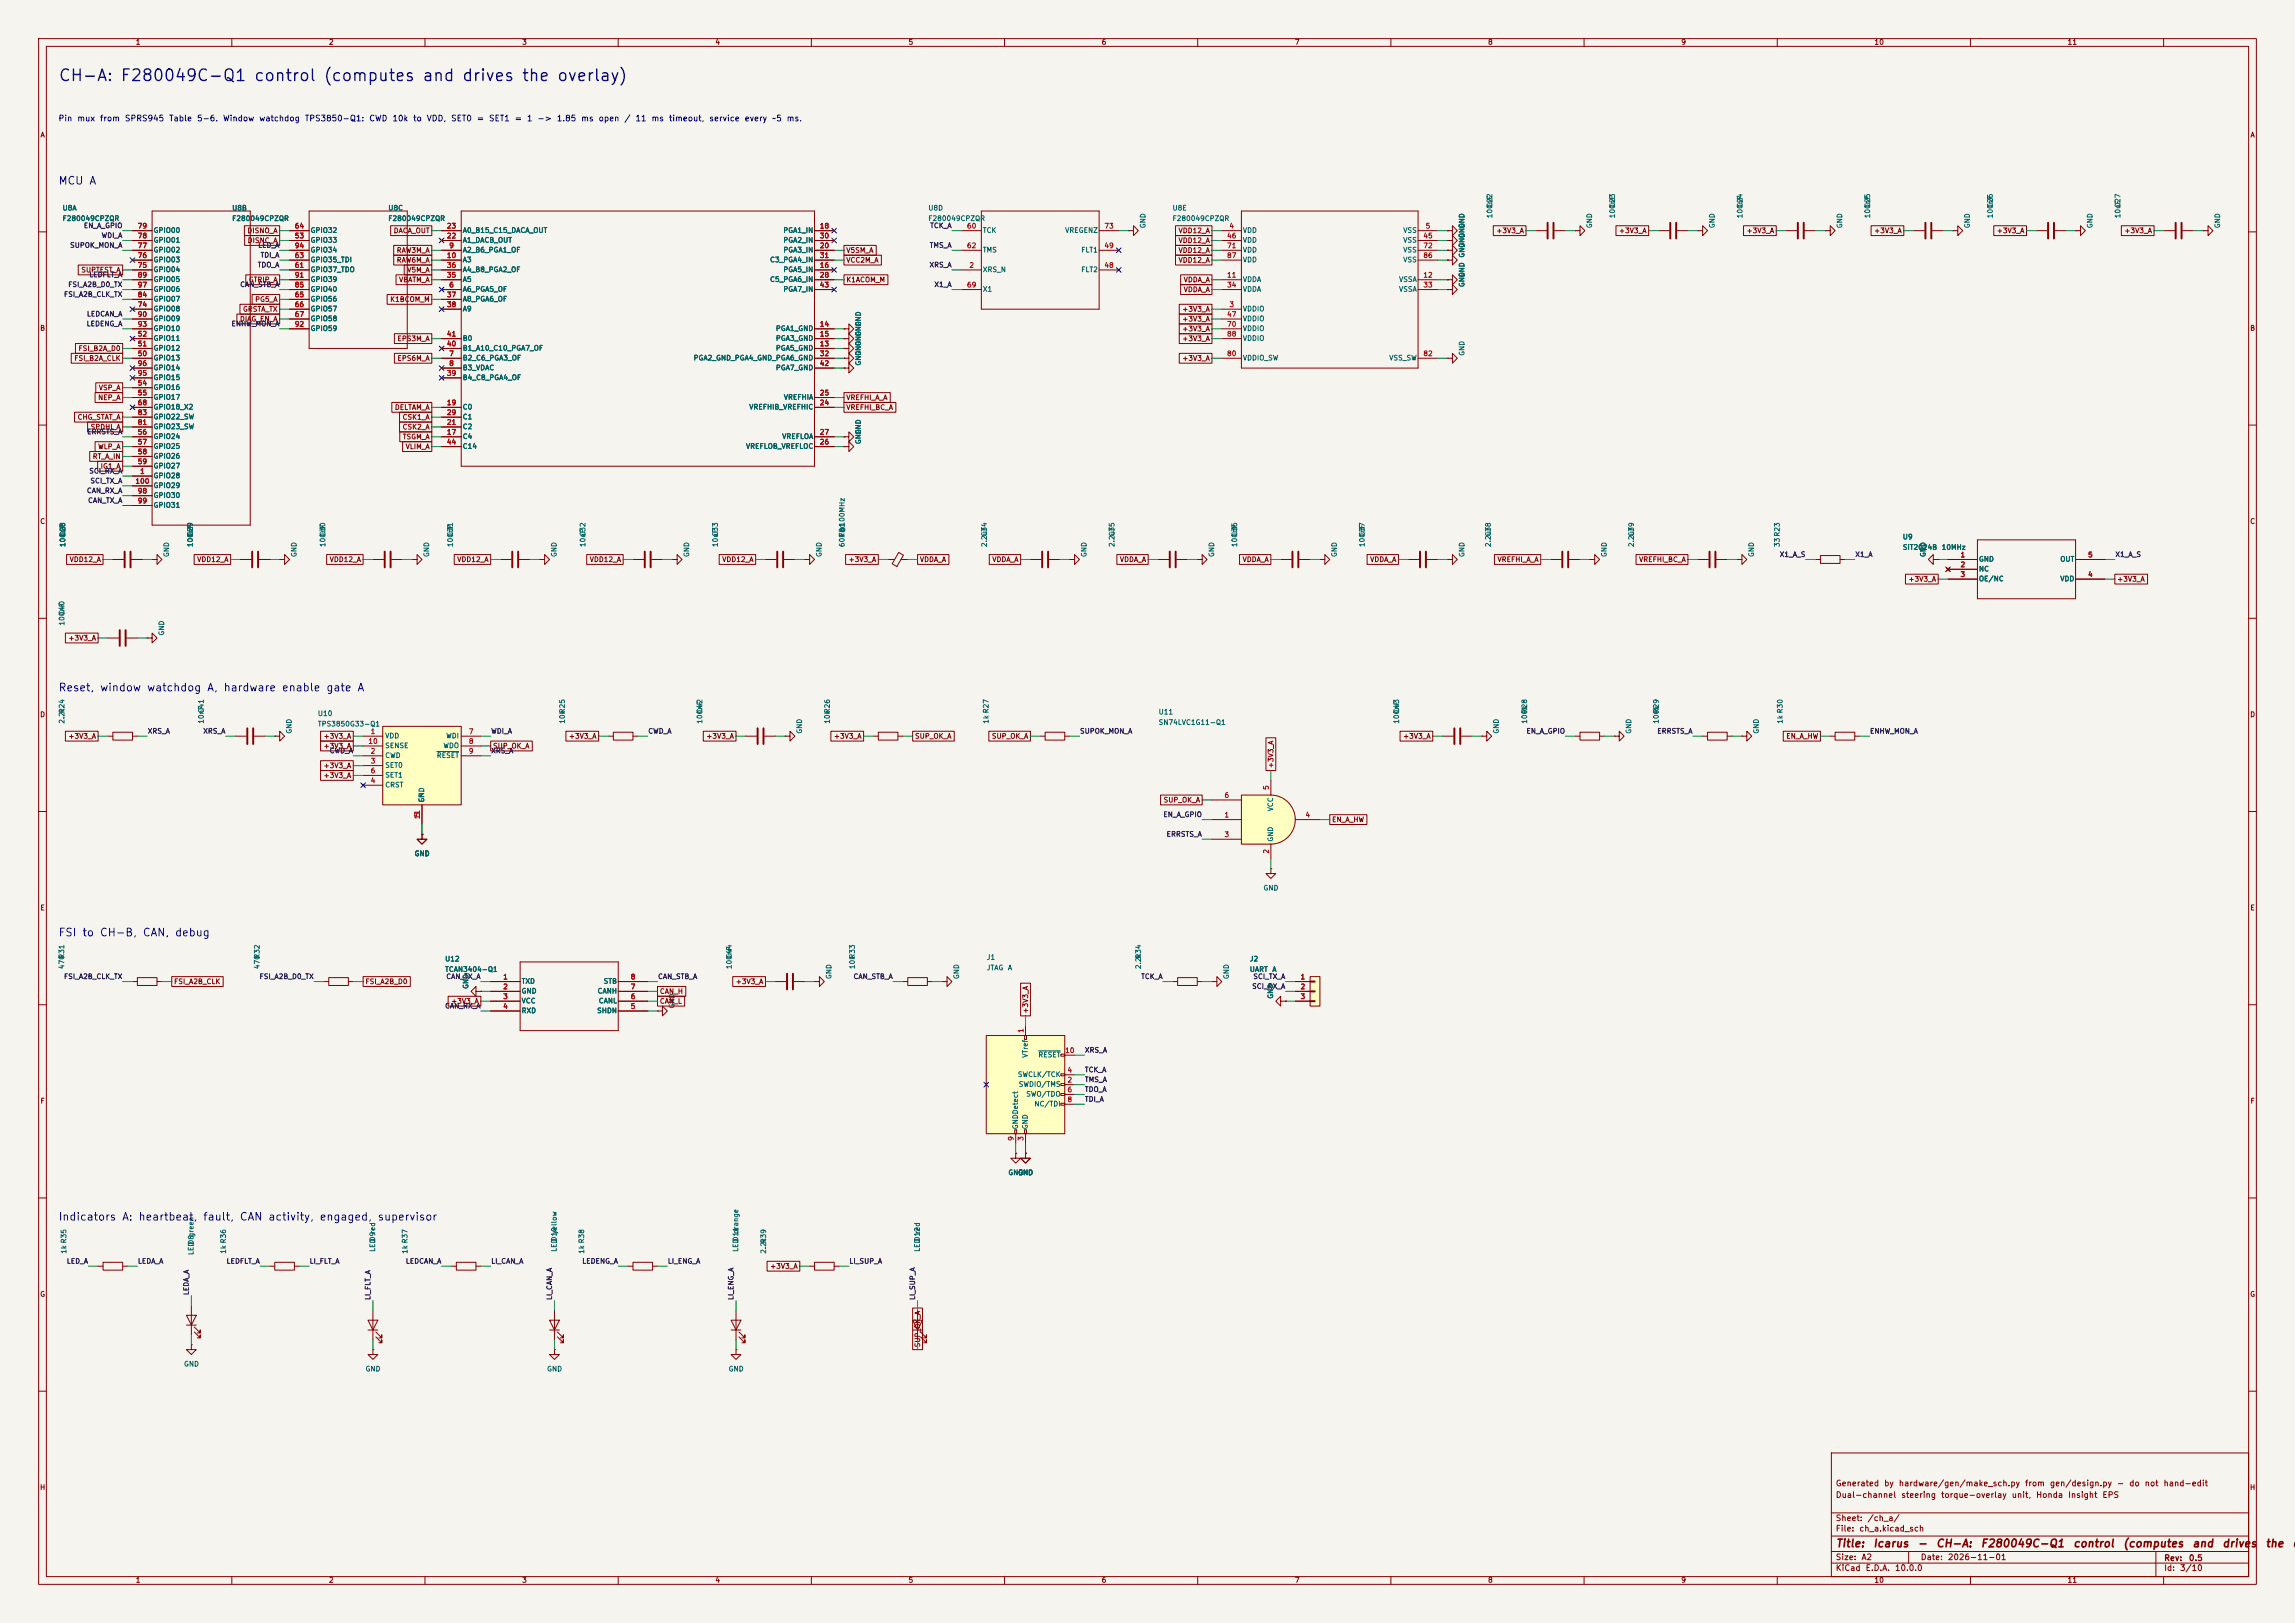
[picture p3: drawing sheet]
<svg xmlns="http://www.w3.org/2000/svg" width="594mm" height="420mm" viewBox="0 0 594 420" stroke-linecap="round" stroke-linejoin="round" font-family="sans-serif">
<defs><g id="words">
<g font-size="3" fill="#0000c2">
<text x="15" y="21.8">CH-A:</text>
<text x="31" y="21.8">F280049C-Q1</text>
<text x="65.6" y="21.8">control</text>
<text x="83.6" y="21.8">(computes</text>
<text x="109.1" y="21.8">and</text>
<text x="119.4" y="21.8">drives</text>
<text x="134.9" y="21.8">the</text>
<text x="144" y="21.8">overlay)</text>
</g>
<g font-size="2" fill="#0000c2">
<text x="15" y="48.3">MCU</text>
<text x="23" y="48.3">A</text>
<text x="15" y="179.4">Reset,</text>
<text x="25.7" y="179.4">window</text>
<text x="37.9" y="179.4">watchdog</text>
<text x="53.5" y="179.4">A,</text>
<text x="57.7" y="179.4">hardware</text>
<text x="72.8" y="179.4">enable</text>
<text x="84.3" y="179.4">gate</text>
<text x="92.4" y="179.4">A</text>
<text x="15" y="242.8">FSI</text>
<text x="21.2" y="242.8">to</text>
<text x="25.7" y="242.8">CH-B,</text>
<text x="36.8" y="242.8">CAN,</text>
<text x="45.1" y="242.8">debug</text>
<text x="15" y="316.4">Indicators</text>
<text x="31.4" y="316.4">A:</text>
<text x="35.7" y="316.4">heartbeat,</text>
<text x="52.4" y="316.4">fault,</text>
<text x="61.9" y="316.4">CAN</text>
<text x="69.3" y="316.4">activity,</text>
<text x="82.6" y="316.4">engaged,</text>
<text x="97.6" y="316.4">supervisor</text>
</g>
<g font-size="2" fill="#840000">
<text x="475" y="400.9">Title:</text>
<text x="484.7" y="400.9">Icarus</text>
<text x="496.1" y="400.9">-</text>
<text x="500.9" y="400.9">CH-A:</text>
<text x="512.5" y="400.9">F280049C-Q1</text>
<text x="536.4" y="400.9">control</text>
<text x="549.3" y="400.9">(computes</text>
<text x="567.3" y="400.9">and</text>
<text x="575" y="400.9">drives</text>
<text x="586.2" y="400.9">the</text>
<text x="593.2" y="400.9">o</text>
</g>
<g font-size="1.5" fill="#0000c2">
<text x="15" y="31.8">Pin</text>
<text x="19.9" y="31.8">mux</text>
<text x="25.7" y="31.8">from</text>
<text x="32.2" y="31.8">SPRS945</text>
<text x="43.6" y="31.8">Table</text>
<text x="50.9" y="31.8">5-6.</text>
<text x="57.6" y="31.8">Window</text>
<text x="67" y="31.8">watchdog</text>
<text x="78.8" y="31.8">TPS3850-Q1:</text>
<text x="95.4" y="31.8">CWD</text>
<text x="101.4" y="31.8">10k</text>
<text x="106.8" y="31.8">to</text>
<text x="110.3" y="31.8">VDD,</text>
<text x="116.6" y="31.8">SET0</text>
<text x="123.3" y="31.8">=</text>
<text x="126.4" y="31.8">SET1</text>
<text x="133.1" y="31.8">=</text>
<text x="136.2" y="31.8">1</text>
<text x="139" y="31.8">-&gt;</text>
<text x="144" y="31.8">1.85</text>
<text x="150.3" y="31.8">ms</text>
<text x="154.8" y="31.8">open</text>
<text x="161.5" y="31.8">/</text>
<text x="164.3" y="31.8">11</text>
<text x="168.5" y="31.8">ms</text>
<text x="173" y="31.8">timeout,</text>
<text x="183.4" y="31.8">service</text>
<text x="192.6" y="31.8">every</text>
<text x="199.7" y="31.8">~5</text>
<text x="203.5" y="31.8">ms.</text>
</g>
<g font-size="1.5" fill="#840000">
<text x="475" y="388">Dual-channel</text>
<text x="475" y="385">Generated</text>
<text x="487.5" y="385">by</text>
<text x="491.3" y="385">hardware/gen/make_sch.py</text>
<text x="491.9" y="388">steering</text>
<text x="502.2" y="388">torque-overlay</text>
<text x="520.5" y="388">unit,</text>
<text x="524" y="385">from</text>
<text x="526.8" y="388">Honda</text>
<text x="530.4" y="385">gen/design.py</text>
<text x="535.1" y="388">Insight</text>
<text x="544" y="388">EPS</text>
<text x="547.8" y="385">-</text>
<text x="550.9" y="385">do</text>
<text x="555" y="385">not</text>
<text x="559.8" y="385">hand-edit</text>
<text x="475" y="394">Sheet:</text>
<text x="483.2" y="394">/ch_a/</text>
<text x="475" y="396.7">File:</text>
<text x="481.1" y="396.7">ch_a.kicad_sch</text>
<text x="475" y="406.9">KiCad</text>
<text x="475" y="404.1">Size:</text>
<text x="481.7" y="404.1">A2</text>
<text x="482.7" y="406.9">E.D.A.</text>
<text x="490.3" y="406.9">10.0.0</text>
<text x="497" y="404.1">Date:</text>
<text x="504" y="404.1">2026-11-01</text>
<text x="560" y="404.3">Rev:</text>
<text x="560" y="406.9">Id:</text>
<text x="564.1" y="406.9">3/10</text>
<text x="566.4" y="404.3">0.5</text>
</g>
<g font-size="1.3" fill="#840000">
<text x="35" y="11.9">1</text>
<text x="85" y="11.9">2</text>
<text x="135" y="11.9">3</text>
<text x="185" y="11.9">4</text>
<text x="235" y="11.9">5</text>
<text x="285" y="11.9">6</text>
<text x="335" y="11.9">7</text>
<text x="385" y="11.9">8</text>
<text x="435" y="11.9">9</text>
<text x="485" y="11.9">10</text>
<text x="535" y="11.9">11</text>
<text x="10.3" y="35.9">A</text>
<text x="582.3" y="35.9">A</text>
<text x="63.9" y="60.6">DISNO_A</text>
<text x="64" y="63.2">DISNC_A</text>
<text x="101.8" y="60.6">DACA_OUT</text>
<text x="102.6" y="65.7">RAW3M_A</text>
<text x="218.9" y="65.7">V5SM_A</text>
<text x="304.9" y="60.6">VDD12_A</text>
<text x="304.9" y="63.2">VDD12_A</text>
<text x="304.9" y="65.7">VDD12_A</text>
<text x="387.2" y="60.6">+3V3_A</text>
<text x="418.9" y="60.6">+3V3_A</text>
<text x="451.9" y="60.6">+3V3_A</text>
<text x="484.9" y="60.6">+3V3_A</text>
<text x="516.7" y="60.6">+3V3_A</text>
<text x="549.7" y="60.6">+3V3_A</text>
<text x="20.9" y="70.8">SUPTEST_A</text>
<text x="102.6" y="68.3">RAW6M_A</text>
<text x="105.3" y="70.8">V5M_A</text>
<text x="218.9" y="68.3">VCC2M_A</text>
<text x="304.9" y="68.3">VDD12_A</text>
<text x="64.3" y="73.3">GTRIP_A</text>
<text x="103.2" y="73.3">VBATM_A</text>
<text x="218.9" y="73.3">K1ACOM_M</text>
<text x="306.2" y="75.9">VDDA_A</text>
<text x="306.2" y="73.3">VDDA_A</text>
<text x="62" y="83.5">DIAG_EN_A</text>
<text x="62.8" y="81">GRSTA_TX</text>
<text x="65.9" y="78.4">PG5_A</text>
<text x="100.9" y="78.4">K1BCOM_M</text>
<text x="305.9" y="83.5">+3V3_A</text>
<text x="305.9" y="81">+3V3_A</text>
<text x="10.3" y="85.9">B</text>
<text x="102.7" y="88.6">EPS3M_A</text>
<text x="305.9" y="88.6">+3V3_A</text>
<text x="305.9" y="86">+3V3_A</text>
<text x="582.3" y="85.9">B</text>
<text x="19.1" y="93.7">FSI_B2A_CLK</text>
<text x="20.2" y="91.1">FSI_B2A_D0</text>
<text x="102.7" y="93.7">EPS6M_A</text>
<text x="305.9" y="93.7">+3V3_A</text>
<text x="25.4" y="101.3">VSP_A</text>
<text x="25.3" y="103.8">NEP_A</text>
<text x="102.1" y="106.4">DELTAM_A</text>
<text x="218.9" y="106.4">VREFHI_BC_A</text>
<text x="218.9" y="103.8">VREFHI_A_A</text>
<text x="19.9" y="108.9">CHG_STAT_A</text>
<text x="23.3" y="111.4">SPDHI_A</text>
<text x="104.1" y="108.9">CSK1_A</text>
<text x="104.1" y="111.4">CSK2_A</text>
<text x="104.1" y="114">TSGM_A</text>
<text x="23.9" y="119.1">RT_A_IN</text>
<text x="25.3" y="116.5">WLP_A</text>
<text x="104.9" y="116.5">VLIM_A</text>
<text x="25.9" y="121.6">IG1_A</text>
<text x="10.3" y="135.9">C</text>
<text x="582.3" y="135.9">C</text>
<text x="17.9" y="145.7">VDD12_A</text>
<text x="50.9" y="145.7">VDD12_A</text>
<text x="85.2" y="145.7">VDD12_A</text>
<text x="118.2" y="145.7">VDD12_A</text>
<text x="152.5" y="145.7">VDD12_A</text>
<text x="186.8" y="145.7">VDD12_A</text>
<text x="219.5" y="145.7">+3V3_A</text>
<text x="238" y="145.7">VDDA_A</text>
<text x="256.7" y="145.7">VDDA_A</text>
<text x="289.7" y="145.7">VDDA_A</text>
<text x="321.5" y="145.7">VDDA_A</text>
<text x="354.5" y="145.7">VDDA_A</text>
<text x="387.5" y="145.7">VREFHI_A_A</text>
<text x="424.1" y="145.7">VREFHI_BC_A</text>
<text x="493.8" y="150.8">+3V3_A</text>
<text x="547.8" y="150.8">+3V3_A</text>
<text x="17.6" y="166.1">+3V3_A</text>
<text x="10.3" y="185.9">D</text>
<text x="582.3" y="185.9">D</text>
<text x="17.6" y="191.5">+3V3_A</text>
<text x="83.6" y="191.5">+3V3_A</text>
<text x="147.1" y="191.5">+3V3_A</text>
<text x="182.7" y="191.5">+3V3_A</text>
<text x="215.7" y="191.5">+3V3_A</text>
<text x="236.7" y="191.5">SUP_OK_A</text>
<text x="256.6" y="191.5">SUP_OK_A</text>
<text x="363" y="191.5">+3V3_A</text>
<text x="462.2" y="191.5">EN_A_HW</text>
<text x="83.6" y="194">+3V3_A</text>
<text x="127.5" y="194">SUP_OK_A</text>
<text x="83.6" y="199.1">+3V3_A</text>
<text x="83.6" y="201.6">+3V3_A</text>
<text x="329.9" y="198.9" transform="rotate(-90 329.9 198.9)">+3V3_A</text>
<text x="301" y="208">SUP_OK_A</text>
<text x="344.6" y="213">EN_A_HW</text>
<text x="10.3" y="235.9">E</text>
<text x="582.3" y="235.9">E</text>
<text x="44.9" y="255">FSI_A2B_CLK</text>
<text x="94.5" y="255">FSI_A2B_D0</text>
<text x="170.7" y="257.5">CAN_H</text>
<text x="190.3" y="255">+3V3_A</text>
<text x="116.6" y="260">+3V3_A</text>
<text x="170.7" y="260">CAN_L</text>
<text x="266.4" y="262.4" transform="rotate(-90 266.4 262.4)">+3V3_A</text>
<text x="10.3" y="285.9">F</text>
<text x="582.3" y="285.9">F</text>
<text x="199.2" y="328.6">+3V3_A</text>
<text x="10.3" y="335.9">G</text>
<text x="582.3" y="335.9">G</text>
<text x="238.4" y="348.8" transform="rotate(-90 238.4 348.8)">SUP_OK_A</text>
<text x="10.2" y="385.9">H</text>
<text x="582.2" y="385.9">H</text>
<text x="35" y="409.9">1</text>
<text x="85" y="409.9">2</text>
<text x="135" y="409.9">3</text>
<text x="185" y="409.9">4</text>
<text x="235" y="409.9">5</text>
<text x="285" y="409.9">6</text>
<text x="335" y="409.9">7</text>
<text x="385" y="409.9">8</text>
<text x="435" y="409.9">9</text>
<text x="485" y="409.9">10</text>
<text x="535" y="409.9">11</text>
</g>
<g font-size="1.3" fill="#006464">
<text x="386.5" y="53.9" transform="rotate(-90 386.5 53.9)">C22</text>
<text x="418.3" y="53.9" transform="rotate(-90 418.3 53.9)">C23</text>
<text x="451.3" y="53.9" transform="rotate(-90 451.3 53.9)">C24</text>
<text x="484.3" y="53.9" transform="rotate(-90 484.3 53.9)">C25</text>
<text x="516.1" y="53.9" transform="rotate(-90 516.1 53.9)">C26</text>
<text x="549.1" y="53.9" transform="rotate(-90 549.1 53.9)">C27</text>
<text x="16.1" y="54.8">U8A</text>
<text x="16.1" y="57.5">F280049CPZQR</text>
<text x="59.9" y="54.8">U8B</text>
<text x="59.9" y="57.5">F280049CPZQR</text>
<text x="100.4" y="54.8">U8C</text>
<text x="100.4" y="57.5">F280049CPZQR</text>
<text x="240.1" y="54.8">U8D</text>
<text x="240.1" y="57.5">F280049CPZQR</text>
<text x="296.8" y="59.2" transform="rotate(-90 296.8 59.2)">GND</text>
<text x="303.3" y="54.8">U8E</text>
<text x="303.3" y="57.5">F280049CPZQR</text>
<text x="379.3" y="59.2" transform="rotate(-90 379.3 59.2)">GND</text>
<text x="386.5" y="56.6" transform="rotate(-90 386.5 56.6)">100nF</text>
<text x="412.3" y="59.2" transform="rotate(-90 412.3 59.2)">GND</text>
<text x="418.3" y="56.6" transform="rotate(-90 418.3 56.6)">100nF</text>
<text x="444.1" y="59.2" transform="rotate(-90 444.1 59.2)">GND</text>
<text x="451.3" y="56.6" transform="rotate(-90 451.3 56.6)">100nF</text>
<text x="477.1" y="59.2" transform="rotate(-90 477.1 59.2)">GND</text>
<text x="484.3" y="56.6" transform="rotate(-90 484.3 56.6)">100nF</text>
<text x="510.1" y="59.2" transform="rotate(-90 510.1 59.2)">GND</text>
<text x="516.1" y="56.6" transform="rotate(-90 516.1 56.6)">100nF</text>
<text x="541.9" y="59.2" transform="rotate(-90 541.9 59.2)">GND</text>
<text x="549.1" y="56.6" transform="rotate(-90 549.1 56.6)">10uF</text>
<text x="574.9" y="59.2" transform="rotate(-90 574.9 59.2)">GND</text>
<text x="39.6" y="65.6">GPIO02</text>
<text x="39.6" y="63.1">GPIO01</text>
<text x="39.6" y="60.6">GPIO00</text>
<text x="80.3" y="63.1">GPIO33</text>
<text x="80.3" y="60.6">GPIO32</text>
<text x="80.3" y="65.6">GPIO34</text>
<text x="119.6" y="65.6">A2_B6_PGA1_OF</text>
<text x="119.6" y="63.1">A1_DACB_OUT</text>
<text x="119.6" y="60.6">A0_B15_C15_DACA_OUT</text>
<text x="202.6" y="60.6">PGA1_IN</text>
<text x="202.6" y="65.6">PGA3_IN</text>
<text x="202.6" y="63.1">PGA2_IN</text>
<text x="254.3" y="60.6">TCK</text>
<text x="254.3" y="65.6">TMS</text>
<text x="275.6" y="60.6">VREGENZ</text>
<text x="279.7" y="65.6">FLT1</text>
<text x="321.6" y="60.6">VDD</text>
<text x="321.6" y="63.1">VDD</text>
<text x="321.6" y="65.6">VDD</text>
<text x="363.1" y="60.6">VSS</text>
<text x="363.1" y="63.1">VSS</text>
<text x="363.1" y="65.6">VSS</text>
<text x="379.3" y="64.3" transform="rotate(-90 379.3 64.3)">GND</text>
<text x="379.3" y="61.7" transform="rotate(-90 379.3 61.7)">GND</text>
<text x="39.6" y="70.7">GPIO04</text>
<text x="39.6" y="68.2">GPIO03</text>
<text x="80.3" y="70.7">GPIO37_TDO</text>
<text x="80.3" y="68.2">GPIO35_TDI</text>
<text x="119.6" y="68.2">A3</text>
<text x="119.6" y="70.7">A4_B8_PGA2_OF</text>
<text x="199.2" y="68.2">C3_PGA4_IN</text>
<text x="202.6" y="70.7">PGA5_IN</text>
<text x="254.3" y="70.7">XRS_N</text>
<text x="279.7" y="70.7">FLT2</text>
<text x="321.6" y="68.2">VDD</text>
<text x="363.1" y="68.2">VSS</text>
<text x="379.3" y="71.9" transform="rotate(-90 379.3 71.9)">GND</text>
<text x="379.3" y="66.8" transform="rotate(-90 379.3 66.8)">GND</text>
<text x="39.6" y="73.3">GPIO05</text>
<text x="39.6" y="75.8">GPIO06</text>
<text x="80.3" y="75.8">GPIO40</text>
<text x="80.3" y="73.3">GPIO39</text>
<text x="119.6" y="75.8">A6_PGA5_OF</text>
<text x="119.6" y="73.3">A5</text>
<text x="199.2" y="73.3">C5_PGA6_IN</text>
<text x="202.6" y="75.8">PGA7_IN</text>
<text x="254.3" y="75.8">X1</text>
<text x="321.6" y="73.3">VDDA</text>
<text x="321.6" y="75.8">VDDA</text>
<text x="362" y="73.3">VSSA</text>
<text x="362" y="75.8">VSSA</text>
<text x="379.3" y="74.4" transform="rotate(-90 379.3 74.4)">GND</text>
<text x="39.6" y="80.9">GPIO08</text>
<text x="39.6" y="78.3">GPIO07</text>
<text x="39.6" y="83.4">GPIO09</text>
<text x="80.3" y="78.3">GPIO56</text>
<text x="80.3" y="80.9">GPIO57</text>
<text x="80.3" y="83.4">GPIO58</text>
<text x="119.6" y="78.3">A8_PGA6_OF</text>
<text x="119.6" y="80.9">A9</text>
<text x="321.6" y="80.9">VDDIO</text>
<text x="321.6" y="83.4">VDDIO</text>
<text x="39.6" y="88.5">GPIO11</text>
<text x="39.6" y="86">GPIO10</text>
<text x="80.3" y="86">GPIO59</text>
<text x="119.6" y="88.5">B0</text>
<text x="200.7" y="86">PGA1_GND</text>
<text x="200.7" y="88.5">PGA3_GND</text>
<text x="223.1" y="89.7" transform="rotate(-90 223.1 89.7)">GND</text>
<text x="223.1" y="84.6" transform="rotate(-90 223.1 84.6)">GND</text>
<text x="321.6" y="86">VDDIO</text>
<text x="321.6" y="88.5">VDDIO</text>
<text x="39.6" y="93.6">GPIO13</text>
<text x="39.6" y="91">GPIO12</text>
<text x="119.6" y="93.6">B2_C6_PGA3_OF</text>
<text x="119.6" y="91">B1_A10_C10_PGA7_OF</text>
<text x="179.4" y="93.6">PGA2_GND_PGA4_GND_PGA6_GND</text>
<text x="200.7" y="91">PGA5_GND</text>
<text x="223.1" y="94.7" transform="rotate(-90 223.1 94.7)">GND</text>
<text x="223.1" y="92.2" transform="rotate(-90 223.1 92.2)">GND</text>
<text x="321.6" y="93.6">VDDIO_SW</text>
<text x="359.4" y="93.6">VSS_SW</text>
<text x="379.3" y="92.2" transform="rotate(-90 379.3 92.2)">GND</text>
<text x="39.6" y="101.2">GPIO16</text>
<text x="39.6" y="98.7">GPIO15</text>
<text x="39.6" y="96.1">GPIO14</text>
<text x="119.6" y="96.1">B3_VDAC</text>
<text x="119.6" y="98.7">B4_C8_PGA4_OF</text>
<text x="200.7" y="96.1">PGA7_GND</text>
<text x="39.6" y="103.7">GPIO17</text>
<text x="39.6" y="106.3">GPIO18_X2</text>
<text x="119.6" y="106.3">C0</text>
<text x="193.8" y="106.3">VREFHIB_VREFHIC</text>
<text x="202.7" y="103.7">VREFHIA</text>
<text x="39.6" y="113.9">GPIO24</text>
<text x="39.6" y="111.4">GPIO23_SW</text>
<text x="39.6" y="108.8">GPIO22_SW</text>
<text x="119.6" y="113.9">C4</text>
<text x="119.6" y="111.4">C2</text>
<text x="119.6" y="108.8">C1</text>
<text x="202.3" y="113.9">VREFLOA</text>
<text x="223.1" y="112.5" transform="rotate(-90 223.1 112.5)">GND</text>
<text x="39.6" y="116.4">GPIO25</text>
<text x="39.6" y="119">GPIO26</text>
<text x="119.6" y="116.4">C14</text>
<text x="192.9" y="116.4">VREFLOB_VREFLOC</text>
<text x="223.1" y="115.1" transform="rotate(-90 223.1 115.1)">GND</text>
<text x="39.6" y="124.1">GPIO28</text>
<text x="39.6" y="121.5">GPIO27</text>
<text x="39.6" y="129.1">GPIO30</text>
<text x="39.6" y="131.7">GPIO31</text>
<text x="39.6" y="126.6">GPIO29</text>
<text x="17.2" y="141.7" transform="rotate(-90 17.2 141.7)">100nF</text>
<text x="17.2" y="139" transform="rotate(-90 17.2 139)">C28</text>
<text x="50.2" y="141.7" transform="rotate(-90 50.2 141.7)">100nF</text>
<text x="50.2" y="139" transform="rotate(-90 50.2 139)">C29</text>
<text x="84.5" y="141.7" transform="rotate(-90 84.5 141.7)">100nF</text>
<text x="84.5" y="139" transform="rotate(-90 84.5 139)">C30</text>
<text x="117.5" y="141.7" transform="rotate(-90 117.5 141.7)">100nF</text>
<text x="117.5" y="139" transform="rotate(-90 117.5 139)">C31</text>
<text x="151.8" y="141.7" transform="rotate(-90 151.8 141.7)">10uF</text>
<text x="151.8" y="139" transform="rotate(-90 151.8 139)">C32</text>
<text x="186.1" y="141.7" transform="rotate(-90 186.1 141.7)">10uF</text>
<text x="186.1" y="139" transform="rotate(-90 186.1 139)">C33</text>
<text x="218.9" y="141.7" transform="rotate(-90 218.9 141.7)">60R@100MHz</text>
<text x="218.9" y="139" transform="rotate(-90 218.9 139)">FB1</text>
<text x="255.7" y="141.7" transform="rotate(-90 255.7 141.7)">2.2uF</text>
<text x="255.7" y="139" transform="rotate(-90 255.7 139)">C34</text>
<text x="288.7" y="141.7" transform="rotate(-90 288.7 141.7)">2.2uF</text>
<text x="288.7" y="139" transform="rotate(-90 288.7 139)">C35</text>
<text x="320.5" y="141.7" transform="rotate(-90 320.5 141.7)">100nF</text>
<text x="320.5" y="139" transform="rotate(-90 320.5 139)">C36</text>
<text x="353.5" y="141.7" transform="rotate(-90 353.5 141.7)">100nF</text>
<text x="353.5" y="139" transform="rotate(-90 353.5 139)">C37</text>
<text x="386.1" y="141.7" transform="rotate(-90 386.1 141.7)">2.2uF</text>
<text x="386.1" y="139" transform="rotate(-90 386.1 139)">C38</text>
<text x="423.2" y="141.7" transform="rotate(-90 423.2 141.7)">2.2uF</text>
<text x="423.2" y="139" transform="rotate(-90 423.2 139)">C39</text>
<text x="460.9" y="141.7" transform="rotate(-90 460.9 141.7)">33 R23</text>
<text x="492.4" y="142.6">SiT2024B</text>
<text x="492.4" y="139.9">U9</text>
<text x="502.4" y="142.6">10MHz</text>
<text x="44" y="144.3" transform="rotate(-90 44 144.3)">GND</text>
<text x="77.1" y="144.3" transform="rotate(-90 77.1 144.3)">GND</text>
<text x="111.4" y="144.3" transform="rotate(-90 111.4 144.3)">GND</text>
<text x="144.4" y="144.3" transform="rotate(-90 144.4 144.3)">GND</text>
<text x="178.7" y="144.3" transform="rotate(-90 178.7 144.3)">GND</text>
<text x="213" y="144.3" transform="rotate(-90 213 144.3)">GND</text>
<text x="281.5" y="144.3" transform="rotate(-90 281.5 144.3)">GND</text>
<text x="314.6" y="144.3" transform="rotate(-90 314.6 144.3)">GND</text>
<text x="346.3" y="144.3" transform="rotate(-90 346.3 144.3)">GND</text>
<text x="379.3" y="144.3" transform="rotate(-90 379.3 144.3)">GND</text>
<text x="416.2" y="144.3" transform="rotate(-90 416.2 144.3)">GND</text>
<text x="454.3" y="144.3" transform="rotate(-90 454.3 144.3)">GND</text>
<text x="498.7" y="144.3" transform="rotate(-90 498.7 144.3)">GND</text>
<text x="512.1" y="145.6">GND</text>
<text x="512.1" y="148.2">NC</text>
<text x="533.1" y="145.6">OUT</text>
<text x="512.1" y="150.7">OE/NC</text>
<text x="533.1" y="150.7">VDD</text>
<text x="17" y="159.3" transform="rotate(-90 17 159.3)">C40</text>
<text x="17" y="162" transform="rotate(-90 17 162)">100nF</text>
<text x="42.8" y="164.6" transform="rotate(-90 42.8 164.6)">GND</text>
<text x="17" y="184.7" transform="rotate(-90 17 184.7)">R24</text>
<text x="53" y="184.7" transform="rotate(-90 53 184.7)">C41</text>
<text x="82.1" y="185.6">U10</text>
<text x="146.5" y="184.7" transform="rotate(-90 146.5 184.7)">R25</text>
<text x="182.1" y="184.7" transform="rotate(-90 182.1 184.7)">C42</text>
<text x="215.1" y="184.7" transform="rotate(-90 215.1 184.7)">R26</text>
<text x="299.8" y="185.2">U11</text>
<text x="362.4" y="184.7" transform="rotate(-90 362.4 184.7)">C43</text>
<text x="395.5" y="184.7" transform="rotate(-90 395.5 184.7)">R28</text>
<text x="429.6" y="184.7" transform="rotate(-90 429.6 184.7)">R29</text>
<text x="17" y="187.4" transform="rotate(-90 17 187.4)">2.2k</text>
<text x="53" y="187.4" transform="rotate(-90 53 187.4)">10nF</text>
<text x="75.8" y="190" transform="rotate(-90 75.8 190)">GND</text>
<text x="82.1" y="188.3">TPS3850G33-Q1</text>
<text x="99.6" y="191.4">VDD</text>
<text x="115.3" y="191.4">WDI</text>
<text x="146.5" y="187.4" transform="rotate(-90 146.5 187.4)">10k</text>
<text x="182.1" y="187.4" transform="rotate(-90 182.1 187.4)">100nF</text>
<text x="207.9" y="190" transform="rotate(-90 207.9 190)">GND</text>
<text x="215.1" y="187.4" transform="rotate(-90 215.1 187.4)">10k</text>
<text x="256.2" y="187.4" transform="rotate(-90 256.2 187.4)">1k R27</text>
<text x="299.8" y="187.9">SN74LVC1G11-Q1</text>
<text x="362.4" y="187.4" transform="rotate(-90 362.4 187.4)">100nF</text>
<text x="388.2" y="190" transform="rotate(-90 388.2 190)">GND</text>
<text x="395.5" y="187.4" transform="rotate(-90 395.5 187.4)">100k</text>
<text x="422.5" y="190" transform="rotate(-90 422.5 190)">GND</text>
<text x="429.6" y="187.4" transform="rotate(-90 429.6 187.4)">100k</text>
<text x="455.5" y="190" transform="rotate(-90 455.5 190)">GND</text>
<text x="461.7" y="187.4" transform="rotate(-90 461.7 187.4)">1k R30</text>
<text x="99.6" y="196.4">CWD</text>
<text x="99.6" y="193.9">SENSE</text>
<text x="112.9" y="196.4">RESET</text>
<text x="114.6" y="193.9">WDO</text>
<text x="99.6" y="199">SET0</text>
<text x="99.6" y="201.5">SET1</text>
<text x="99.6" y="204.1">CRST</text>
<text x="110.1" y="207.8" transform="rotate(-90 110.1 207.8)">GND</text>
<text x="110.1" y="207.8" transform="rotate(-90 110.1 207.8)">EP</text>
<text x="329.8" y="210.1" transform="rotate(-90 329.8 210.1)">VCC</text>
<text x="107.2" y="221.8">GND</text>
<text x="329.8" y="217.9" transform="rotate(-90 329.8 217.9)">GND</text>
<text x="326.9" y="230.7">GND</text>
<text x="16.9" y="250.9" transform="rotate(-90 16.9 250.9)">470</text>
<text x="16.9" y="248.2" transform="rotate(-90 16.9 248.2)">R31</text>
<text x="67.5" y="250.9" transform="rotate(-90 67.5 250.9)">470</text>
<text x="67.5" y="248.2" transform="rotate(-90 67.5 248.2)">R32</text>
<text x="115.1" y="249.1">U12</text>
<text x="115.1" y="251.8">TCAN3404-Q1</text>
<text x="189.7" y="250.9" transform="rotate(-90 189.7 250.9)">100nF</text>
<text x="189.7" y="248.2" transform="rotate(-90 189.7 248.2)">C44</text>
<text x="221.6" y="250.9" transform="rotate(-90 221.6 250.9)">10k</text>
<text x="221.6" y="248.2" transform="rotate(-90 221.6 248.2)">R33</text>
<text x="255.3" y="248.7">J1</text>
<text x="255.3" y="251.4">JTAG</text>
<text x="260.7" y="251.4">A</text>
<text x="295.6" y="250.9" transform="rotate(-90 295.6 250.9)">2.2k</text>
<text x="295.6" y="248.2" transform="rotate(-90 295.6 248.2)">R34</text>
<text x="323.3" y="249.1">J2</text>
<text x="323.3" y="251.8">UART</text>
<text x="329.2" y="251.8">A</text>
<text x="121.5" y="256" transform="rotate(-90 121.5 256)">GND</text>
<text x="134.9" y="254.9">TXD</text>
<text x="134.9" y="257.4">GND</text>
<text x="154.5" y="257.4">CANH</text>
<text x="156.1" y="254.9">STB</text>
<text x="215.5" y="253.5" transform="rotate(-90 215.5 253.5)">GND</text>
<text x="248.5" y="253.5" transform="rotate(-90 248.5 253.5)">GND</text>
<text x="318.4" y="253.5" transform="rotate(-90 318.4 253.5)">GND</text>
<text x="134.9" y="259.9">VCC</text>
<text x="134.9" y="262.5">RXD</text>
<text x="154.4" y="262.5">SHDN</text>
<text x="154.8" y="259.9">CANL</text>
<text x="174.9" y="261.1" transform="rotate(-90 174.9 261.1)">GND</text>
<text x="329.8" y="258.6" transform="rotate(-90 329.8 258.6)">GND</text>
<text x="266.3" y="273.8" transform="rotate(-90 266.3 273.8)">VTref</text>
<text x="268.6" y="273.9">RESET</text>
<text x="263.3" y="279">SWCLK/TCK</text>
<text x="263.5" y="281.5">SWDIO/TMS</text>
<text x="265.5" y="284.1">SWO/TDO</text>
<text x="267.6" y="286.6">NC/TDI</text>
<text x="263.8" y="292.4" transform="rotate(-90 263.8 292.4)">GNDDetect</text>
<text x="266.3" y="292.4" transform="rotate(-90 266.3 292.4)">GND</text>
<text x="260.9" y="304.4">GND</text>
<text x="263.4" y="304.4">GND</text>
<text x="50.4" y="322.2" transform="rotate(-90 50.4 322.2)">D8green</text>
<text x="97.4" y="321.4" transform="rotate(-90 97.4 321.4)">D9red</text>
<text x="144.4" y="321.4" transform="rotate(-90 144.4 321.4)">D10</text>
<text x="144.4" y="319.5" transform="rotate(-90 144.4 319.5)">yellow</text>
<text x="191.4" y="321.4" transform="rotate(-90 191.4 321.4)">D11</text>
<text x="191.4" y="319.5" transform="rotate(-90 191.4 319.5)">orange</text>
<text x="198.6" y="321.9" transform="rotate(-90 198.6 321.9)">R39</text>
<text x="238.4" y="321.4" transform="rotate(-90 238.4 321.4)">D12</text>
<text x="238.4" y="319.5" transform="rotate(-90 238.4 319.5)">red</text>
<text x="17.5" y="324.6" transform="rotate(-90 17.5 324.6)">1k R35</text>
<text x="50.4" y="324.9" transform="rotate(-90 50.4 324.9)">LED</text>
<text x="58.8" y="324.6" transform="rotate(-90 58.8 324.6)">1k R36</text>
<text x="97.4" y="324.1" transform="rotate(-90 97.4 324.1)">LED</text>
<text x="105.8" y="324.6" transform="rotate(-90 105.8 324.6)">1k R37</text>
<text x="144.4" y="324.1" transform="rotate(-90 144.4 324.1)">LED</text>
<text x="151.5" y="324.6" transform="rotate(-90 151.5 324.6)">1k R38</text>
<text x="191.4" y="324.1" transform="rotate(-90 191.4 324.1)">LED</text>
<text x="198.6" y="324.6" transform="rotate(-90 198.6 324.6)">2.2k</text>
<text x="238.4" y="324.1" transform="rotate(-90 238.4 324.1)">LED</text>
<text x="47.5" y="353.9">GND</text>
<text x="94.5" y="355.2">GND</text>
<text x="141.5" y="355.2">GND</text>
<text x="188.5" y="355.2">GND</text>
</g>
<g font-size="1.3" fill="#0f0f0f">
<text x="21.6" y="59.3">EN_A_GPIO</text>
<text x="240.6" y="59.3">TCK_A</text>
<text x="18" y="64.4">SUPOK_MON_A</text>
<text x="26.2" y="61.9">WDI_A</text>
<text x="66.7" y="64.4">LED_A</text>
<text x="240.5" y="64.4">TMS_A</text>
<text x="66.6" y="69.5">TDO_A</text>
<text x="67.3" y="67">TDI_A</text>
<text x="240.4" y="69.5">XRS_A</text>
<text x="16.4" y="77.1">FSI_A2B_CLK_TX</text>
<text x="17.5" y="74.6">FSI_A2B_D0_TX</text>
<text x="23" y="72">LEDFLT_A</text>
<text x="62" y="74.6">CAN_STB_A</text>
<text x="241.7" y="74.6">X1_A</text>
<text x="22.4" y="82.2">LEDCAN_A</text>
<text x="22.3" y="84.7">LEDENG_A</text>
<text x="59.8" y="84.7">ENHW_MON_A</text>
<text x="22.4" y="112.7">ERRSTS_A</text>
<text x="23" y="122.8">SCI_RX_A</text>
<text x="23.3" y="125.4">SCI_TX_A</text>
<text x="22.4" y="127.9">CAN_RX_A</text>
<text x="22.7" y="130.5">CAN_TX_A</text>
<text x="460.5" y="144.4">X1_A_S</text>
<text x="480.1" y="144.4">X1_A</text>
<text x="547.4" y="144.4">X1_A_S</text>
<text x="38.1" y="190.2">XRS_A</text>
<text x="52.5" y="190.2">XRS_A</text>
<text x="127" y="190.2">WDI_A</text>
<text x="167.6" y="190.2">CWD_A</text>
<text x="279.4" y="190.2">SUPOK_MON_A</text>
<text x="394.9" y="190.2">EN_A_GPIO</text>
<text x="428.8" y="190.2">ERRSTS_A</text>
<text x="483.9" y="190.2">ENHW_MON_A</text>
<text x="85.2" y="195.2">CWD_A</text>
<text x="127" y="195.2">XRS_A</text>
<text x="301" y="211.7">EN_A_GPIO</text>
<text x="301.8" y="216.8">ERRSTS_A</text>
<text x="16.4" y="253.7">FSI_A2B_CLK_TX</text>
<text x="67" y="253.7">FSI_A2B_D0_TX</text>
<text x="115.4" y="253.7">CAN_TX_A</text>
<text x="170.2" y="253.7">CAN_STB_A</text>
<text x="220.8" y="253.7">CAN_STB_A</text>
<text x="295.2" y="253.7">TCK_A</text>
<text x="323.9" y="256.2">SCI_RX_A</text>
<text x="324.3" y="253.7">SCI_TX_A</text>
<text x="115.1" y="261.3">CAN_RX_A</text>
<text x="280.7" y="272.7">XRS_A</text>
<text x="280.7" y="277.8">TCK_A</text>
<text x="280.7" y="280.3">TMS_A</text>
<text x="280.7" y="282.9">TDO_A</text>
<text x="280.7" y="285.4">TDI_A</text>
<text x="17.2" y="327.3">LED_A</text>
<text x="35.6" y="327.3">LEDA_A</text>
<text x="58.5" y="327.3">LEDFLT_A</text>
<text x="80" y="327.3">LI_FLT_A</text>
<text x="104.9" y="327.3">LEDCAN_A</text>
<text x="127" y="327.3">LI_CAN_A</text>
<text x="150.6" y="327.3">LEDENG_A</text>
<text x="172.7" y="327.3">LI_ENG_A</text>
<text x="219.7" y="327.3">LI_SUP_A</text>
<text x="49.2" y="335.3" transform="rotate(-90 49.2 335.3)">LEDA_A</text>
<text x="96.2" y="336.6" transform="rotate(-90 96.2 336.6)">LI_FLT_A</text>
<text x="143.2" y="336.6" transform="rotate(-90 143.2 336.6)">LI_CAN_A</text>
<text x="190.2" y="336.6" transform="rotate(-90 190.2 336.6)">LI_ENG_A</text>
<text x="237.1" y="336.6" transform="rotate(-90 237.1 336.6)">LI_SUP_A</text>
</g>
<g font-size="1.3" fill="#a90000">
<text x="35.5" y="59.4">79</text>
<text x="76.2" y="59.4">64</text>
<text x="115.5" y="59.4">23</text>
<text x="212" y="59.4">18</text>
<text x="250.1" y="59.4">60</text>
<text x="285.7" y="59.4">73</text>
<text x="318.1" y="59.4">4</text>
<text x="368.9" y="59.4">5</text>
<text x="35.5" y="64.5">77</text>
<text x="35.5" y="62">78</text>
<text x="76.2" y="62">53</text>
<text x="76.2" y="64.5">94</text>
<text x="115.5" y="62">22</text>
<text x="116.1" y="64.5">9</text>
<text x="212" y="64.5">20</text>
<text x="212" y="62">30</text>
<text x="250.1" y="64.5">62</text>
<text x="285.7" y="64.5">49</text>
<text x="317.5" y="62">46</text>
<text x="317.5" y="64.5">71</text>
<text x="368.3" y="62">45</text>
<text x="368.3" y="64.5">72</text>
<text x="35.5" y="69.6">75</text>
<text x="35.5" y="67.1">76</text>
<text x="76.2" y="69.6">61</text>
<text x="76.2" y="67.1">63</text>
<text x="115.5" y="67.1">10</text>
<text x="115.5" y="69.6">36</text>
<text x="212" y="69.6">16</text>
<text x="212" y="67.1">31</text>
<text x="250.8" y="69.6">2</text>
<text x="285.7" y="69.6">48</text>
<text x="317.5" y="67.1">87</text>
<text x="368.3" y="67.1">86</text>
<text x="35.5" y="77.2">84</text>
<text x="35.5" y="72.1">89</text>
<text x="35.5" y="74.7">97</text>
<text x="76.2" y="77.2">65</text>
<text x="76.2" y="74.7">85</text>
<text x="76.2" y="72.1">91</text>
<text x="115.5" y="72.1">35</text>
<text x="115.5" y="77.2">37</text>
<text x="116.1" y="74.7">6</text>
<text x="212" y="72.1">28</text>
<text x="212" y="74.7">43</text>
<text x="250.1" y="74.7">69</text>
<text x="317.5" y="72.1">11</text>
<text x="317.5" y="74.7">34</text>
<text x="368.3" y="72.1">12</text>
<text x="368.3" y="74.7">33</text>
<text x="35.5" y="79.8">74</text>
<text x="35.5" y="82.3">90</text>
<text x="76.2" y="79.8">66</text>
<text x="76.2" y="82.3">67</text>
<text x="115.5" y="79.8">38</text>
<text x="317.5" y="82.3">47</text>
<text x="318.1" y="79.8">3</text>
<text x="35.5" y="89.9">51</text>
<text x="35.5" y="87.4">52</text>
<text x="35.5" y="84.8">93</text>
<text x="76.2" y="84.8">92</text>
<text x="115.5" y="89.9">40</text>
<text x="115.5" y="87.4">41</text>
<text x="212" y="89.9">13</text>
<text x="212" y="84.8">14</text>
<text x="212" y="87.4">15</text>
<text x="317.5" y="84.8">70</text>
<text x="317.5" y="87.4">88</text>
<text x="35.5" y="92.5">50</text>
<text x="35.5" y="95">96</text>
<text x="116.1" y="92.5">7</text>
<text x="116.1" y="95">8</text>
<text x="212" y="92.5">32</text>
<text x="212" y="95">42</text>
<text x="317.5" y="92.5">80</text>
<text x="368.3" y="92.5">82</text>
<text x="35.5" y="100.1">54</text>
<text x="35.5" y="97.5">95</text>
<text x="115.5" y="97.5">39</text>
<text x="35.5" y="102.6">55</text>
<text x="35.5" y="105.2">68</text>
<text x="35.5" y="107.7">83</text>
<text x="115.5" y="105.2">19</text>
<text x="115.5" y="107.7">29</text>
<text x="212" y="105.2">24</text>
<text x="212" y="102.6">25</text>
<text x="35.5" y="112.8">56</text>
<text x="35.5" y="110.2">81</text>
<text x="115.5" y="112.8">17</text>
<text x="115.5" y="110.2">21</text>
<text x="212" y="112.8">27</text>
<text x="35.5" y="115.3">57</text>
<text x="35.5" y="117.9">58</text>
<text x="115.5" y="115.3">44</text>
<text x="212" y="115.3">26</text>
<text x="34.9" y="125.5">100</text>
<text x="35.5" y="120.4">59</text>
<text x="36.1" y="122.9">1</text>
<text x="35.5" y="128">98</text>
<text x="35.5" y="130.6">99</text>
<text x="507.3" y="144.5">1</text>
<text x="507.3" y="147.1">2</text>
<text x="507.3" y="149.6">3</text>
<text x="540.3" y="149.6">4</text>
<text x="540.3" y="144.5">5</text>
<text x="95.8" y="190.2">1</text>
<text x="121.2" y="190.2">7</text>
<text x="95.2" y="192.8">10</text>
<text x="95.8" y="195.3">2</text>
<text x="95.8" y="197.9">3</text>
<text x="121.2" y="192.8">8</text>
<text x="121.2" y="195.3">9</text>
<text x="95.8" y="202.9">4</text>
<text x="95.8" y="200.4">6</text>
<text x="316.8" y="206.8">6</text>
<text x="328.7" y="204.5" transform="rotate(-90 328.7 204.5)">5</text>
<text x="109" y="212.1" transform="rotate(-90 109 212.1)">11</text>
<text x="109" y="211.5" transform="rotate(-90 109 211.5)">5</text>
<text x="316.8" y="211.8">1</text>
<text x="337.7" y="211.8">4</text>
<text x="316.8" y="216.9">3</text>
<text x="328.7" y="221.1" transform="rotate(-90 328.7 221.1)">2</text>
<text x="130.1" y="253.7">1</text>
<text x="130.1" y="256.3">2</text>
<text x="163.1" y="256.3">7</text>
<text x="163.1" y="253.7">8</text>
<text x="336.5" y="253.7">1</text>
<text x="336.5" y="256.3">2</text>
<text x="130.1" y="258.8">3</text>
<text x="130.1" y="261.4">4</text>
<text x="163.1" y="261.4">5</text>
<text x="163.1" y="258.8">6</text>
<text x="336.5" y="258.8">3</text>
<text x="265.2" y="267.4" transform="rotate(-90 265.2 267.4)">1</text>
<text x="275.5" y="272.8">10</text>
<text x="276.2" y="280.4">2</text>
<text x="276.2" y="277.9">4</text>
<text x="276.2" y="283">6</text>
<text x="276.2" y="285.5">8</text>
<text x="262.6" y="295.3" transform="rotate(-90 262.6 295.3)">9</text>
<text x="265.2" y="295.3" transform="rotate(-90 265.2 295.3)">3</text>
</g>
</g></defs>
<path d="M0 0h594v420h-594z" fill="#f5f4ef" stroke="#f5f4ef" stroke-width=".26"/>
<g fill="none" stroke="#840000" stroke-width=".26">
<path d="M10 10h574v400h-574zM12 12h570v396h-570zM60 10v2M110 10v2M160 10v2M210 10v2M260 10v2M310 10v2M360 10v2M410 10v2M460 10v2M510 10v2"/>
<path d="M560 10v2M74.9 59.7h5.1M80 54.6h25.4v35.6h-25.4zM374.6 59.7h1.3v-1.3l1.3 1.3-1.3 1.3v-1.3M374.6 59.7h.1M10 60h2M74.9 62.2h5.1M74.9 69.9h5.1M74.9 67.3h5.1M74.9 77.5h5.1M74.9 74.9h5.1M74.9 72.4h5.1"/>
<path d="M74.9 64.8h5.1M374.6 74.9h1.3v-1.2l1.3 1.2-1.3 1.3v-1.3M374.6 74.9h.1M374.6 72.4h1.3v-1.3l1.3 1.3-1.3 1.3v-1.3M374.6 72.4h.1M374.6 67.3h1.3v-1.3l1.3 1.3-1.3 1.3v-1.3M374.6 67.3h.1M374.6 62.2h1.3v-1.2l1.3 1.2-1.3 1.3v-1.3M374.6 62.2h.1M582 60h2M74.9 80h5.1M74.9 82.6h5.1"/>
<path d="M74.9 85.1h5.1M218.4 92.7h1.3v-1.3l1.3 1.3-1.3 1.3v-1.3M218.4 92.7h.1M374.6 92.7h1.3v-1.3l1.3 1.3-1.3 1.3v-1.3M374.6 92.7h.1M10 110h2M582 110h2M29.2 144.8h2.8M34 144.8h2.8M96.5 144.8h2.8M101.3 144.8h2.8M106.7 144.8h1.2v-1.3l1.3 1.3-1.3 1.3v-1.3"/>
<path d="M106.7 144.8h.1M229.9 144.8h1.6M232.6 143l1.2 .7-1.7 2.9-1.2-.7zM233.2 144.8h1.7M266.7 144.8h2.8M271.5 144.8h2.8M276.9 144.8h1.2v-1.3l1.3 1.3-1.3 1.3v-1.3M276.9 144.8h.1M299.7 144.8h2.8M304.5 144.8h2.8M309.9 144.8h1.2v-1.3l1.3 1.3-1.3 1.3v-1.3M309.9 144.8h.1"/>
<path d="M10 160h2M582 160h2M61 190.5h2.8M65.8 190.5h2.8M71.1 190.5h1.3v-1.3l1.3 1.3-1.3 1.3v-1.3M71.1 190.5h.1M226.1 190.5h1.2M227.3 189.5h5.1v2h-5.1zM232.4 190.5h1.3M473.7 190.5h1.3M475 189.5h5.1v2h-5.1zM480.1 190.5h1.2"/>
<path d="M10 210h2M109.2 215.9v1.3h1.3l-1.3 1.2-1.3-1.2h1.3M109.2 215.9h.1M582 210h2M328.9 224.8v1.3h1.3l-1.3 1.2-1.2-1.2h1.2M328.9 224.8h.1M83.8 254h1.3M85.1 253h5.1v2h-5.1zM90.2 254h1.2M200.7 254h2.8M205.5 254h2.8M210.8 254h1.3v-1.3l1.3 1.3-1.3 1.3v-1.3"/>
<path d="M210.8 254h.1M233.7 254h1.2M234.9 253h5.1v2h-5.1zM240 254h1.3M303.5 254h1.3M304.8 253h5.1v2h-5.1zM309.9 254h1.2M331.5 259.1v-1.3l-1.3 1.3 1.3 1.3v-1.3h1.2M332.7 259.1h.1M10 260h2M582 260h2M262.9 298.5v1.2h1.3l-1.3 1.3-1.3-1.3h1.3"/>
<path d="M262.9 298.5h.1M265.4 298.5v1.2h1.3l-1.3 1.3-1.2-1.3h1.2M265.4 298.5h.1M10 310h2M582 310h2M25.4 327.7h1.3M26.7 326.6h5v2.1h-5zM31.7 327.7h1.3M69.8 327.7h1.3M71.1 326.6h5.1v2.1h-5.1zM76.2 327.7h1.3M96.5 339.1v7.6"/>
<path d="M116.8 327.7h1.3M118.1 326.6h5.1v2.1h-5.1zM123.2 327.7h1.3M190.5 339.1v7.6M237.5 339.1v7.6M95.2 341.6h2.6l-1.3 2.6zM95.2 344.2h2.6M96.5 349.3v1.2h1.3l-1.3 1.3-1.3-1.3h1.3M96.5 349.3h.1M97.3 345.9l1.5 1.6v-.8v.8h-.8M97.3 344.7l1.5 1.5v-.8v.8h-.8M143.5 349.3v1.2h1.3l-1.3 1.3-1.3-1.3h1.3"/>
<path d="M143.5 349.3h.1M189.2 341.6h2.6l-1.3 2.6zM189.2 344.2h2.6M190.5 349.3v1.2h1.3l-1.3 1.3-1.3-1.3h1.3M190.5 349.3h.1M191.3 345.9l1.5 1.6v-.8v.8h-.8M191.3 344.7l1.5 1.5v-.8v.8h-.8M236.2 341.6h2.6l-1.3 2.6zM236.2 344.2h2.6M238.3 345.9l1.5 1.6v-.8v.8h-.8M238.3 344.7l1.5 1.5v-.8v.8h-.8M10 360h2"/>
<path d="M474 376h108v32h-108zM582 360h2M474 397.5h108M474 391.5h108M60 408v2M110 408v2M160 408v2M210 408v2M260 408v2M310 408v2M360 408v2M410 408v2"/>
<path d="M460 408v2M474 404.5h108M474 401.5h108M494 401.5v3M510 408v2M558 401.5v6.5M560 408v2"/>
</g>
<path d="M32.3 142.7v4.1M33.8 142.7v4.1M99.6 142.7v4.1M101.1 142.7v4.1M269.7 142.7v4.1M271.3 142.7v4.1M302.8 142.7v4.1M304.3 142.7v4.1M64 188.5v4M65.5 188.5v4M203.7 252v4M205.2 252v4" fill="none" stroke="#840000" stroke-width=".51"/>
<path d="M99.1 188h20.3v20.3h-20.3z" fill="#ffffc2"/>
<g fill="none" stroke="#840000" stroke-width=".26">
<path d="M114.3 59.7h5.1M119.4 54.6h91.4v66.1h-91.4zM210.8 59.7h5.1M114.3 74.9h5.1M114.3 64.8h5.1M114.3 67.3h5.1M114.3 69.9h5.1M114.3 62.2h5.1M114.3 72.4h5.1M114.3 77.5h5.1M210.8 74.9h5.1M210.8 64.8h5.1"/>
<path d="M210.8 67.3h5.1M210.8 69.9h5.1M210.8 62.2h5.1M210.8 72.4h5.1M114.3 92.7h5.1M114.3 95.3h5.1M114.3 90.2h5.1M114.3 87.6h5.1M114.3 80h5.1M114.3 97.8h5.1M210.8 92.7h5.1M210.8 95.3h5.1"/>
<path d="M210.8 90.2h5.1M210.8 85.1h5.1M210.8 87.6h5.1M114.3 113h5.1M114.3 105.4h5.1M114.3 110.5h5.1M114.3 115.6h5.1M114.3 108h5.1M210.8 113h5.1M210.8 105.4h5.1M210.8 102.9h5.1M210.8 115.6h5.1"/>
<path d="M39.4 144.8h1.2v-1.3l1.3 1.3-1.3 1.3v-1.3M39.4 144.8h.1M62.2 144.8h2.8M67.1 144.8h2.7M72.4 144.8h1.3v-1.3l1.2 1.3-1.2 1.3v-1.3M72.4 144.8h.1M27.9 165.1h2.8M32.8 165.1h2.8M94 190.5h5.1M94 195.6h5.1M94 198.1h5.1M94 193h5.1"/>
<path d="M99.1 188h20.3v20.3h-20.3zM119.4 190.5h5.1M119.4 195.6h5.1M119.4 193h5.1M269.2 190.5h1.3M270.5 189.5h5.1v2h-5.1zM275.6 190.5h1.3M94 203.2h5.1M94 200.7h5.1M109.2 208.3v5.1M143.5 339.1v7.6M142.2 341.6h2.6l-1.3 2.6z"/>
<path d="M142.2 344.2h2.6M144.3 345.9l1.5 1.6v-.8v.8h-.8M144.3 344.7l1.5 1.5v-.8v.8h-.8"/>
</g>
<path d="M113.1 194.5h5.6" fill="none" stroke="#006464" stroke-width=".26"/>
<path d="M65.3 142.7v4.1M66.8 142.7v4.1M31 163.1v4M32.5 163.1v4" fill="none" stroke="#840000" stroke-width=".51"/>
<path d="M255.3 268h20.3v25.4h-20.3z" fill="#ffffc2"/>
<g fill="none" stroke="#840000" stroke-width=".26">
<path d="M374.6 64.8h1.3v-1.3l1.3 1.3-1.3 1.2v-1.2M374.6 64.8h.1M218.4 90.2h1.3v-1.3l1.3 1.3-1.3 1.2v-1.2M218.4 90.2h.1M218.4 85.1h1.3v-1.3l1.3 1.3-1.3 1.3v-1.3M218.4 85.1h.1M218.4 87.6h1.3v-1.2l1.3 1.2-1.3 1.3v-1.3M218.4 87.6h.1M218.4 95.3h1.3v-1.3l1.3 1.3-1.3 1.2v-1.2M218.4 95.3h.1M218.4 113h1.3v-1.2l1.3 1.2-1.3 1.3v-1.3M218.4 113h.1"/>
<path d="M218.4 115.6h1.3v-1.3l1.3 1.3-1.3 1.2v-1.2M218.4 115.6h.1M38.1 165.1h1.3v-1.3l1.2 1.3-1.2 1.3v-1.3M38.1 165.1h.1M27.9 190.5h1.3M29.2 189.5h5.1v2h-5.1zM34.3 190.5h1.3M34.3 254h1.3M35.6 253h5v2h-5zM40.6 254h1.3M243.8 254h1.3v-1.3l1.3 1.3-1.3 1.3v-1.3M243.8 254h.1"/>
<path d="M313.7 254h1.3v-1.3l1.2 1.3-1.2 1.3v-1.3M313.7 254h.1M255.3 268h20.3v25.4h-20.3zM265.2 268h.5v1h-.5zM265.4 265.4v2.6M274.6 277.9h1v.5h-1zM274.6 272.8h1v.5h-1zM275.6 278.1h2.5M275.6 273.1h2.5M262.6 292.4h.5v1h-.5zM262.9 293.4v2.5M265.2 292.4h.5v1h-.5z"/>
<path d="M265.4 293.4v2.5M274.6 280.4h1v.5h-1zM274.6 283h1v.5h-1zM274.6 285.5h1v.5h-1zM275.6 280.7h2.5M275.6 283.2h2.5M275.6 285.8h2.5M49.5 337.8v7.6M209.5 327.7h1.3M210.8 326.6h5.1v2.1h-5.1zM215.9 327.7h1.3M48.3 340.4h2.5l-1.3 2.5z"/>
<path d="M48.3 342.9h2.5M49.5 348v1.3h1.3l-1.3 1.2-1.2-1.2h1.2M49.5 348h.1M50.3 344.7l1.5 1.5v-.8v.8h-.7M50.3 343.4l1.5 1.5v-.7v.7h-.7"/>
</g>
<path d="M268.8 271.9h5.6" fill="none" stroke="#006464" stroke-width=".26"/>
<path d="M328.9 205.7a6.4 6.4 0 0 1 6.3 6.4 6.4 6.4 0 0 1-6.3 6.3z" fill="#ffffc2" stroke="#ffffc2" stroke-width=".26"/>
<path d="M321.3 205.7h7.6v12.7h-7.6z" fill="#ffffc2"/>
<path d="M313.7 212.1h7.6M313.7 217.2h7.6M313.7 207h7.6M328.9 205.7a6.4 6.4 0 0 1 6.3 6.4 6.4 6.4 0 0 1-6.3 6.3M328.9 205.7h-7.6v12.7h7.6M328.9 201.9v3.8M328.9 218.4v3.9M335.3 212.1h6.3" fill="none" stroke="#840000" stroke-width=".26"/>
<path d="M339.1 252.7h2.5v7.7h-2.5z" fill="#ffffc2"/>
<g fill="none" stroke="#840000" stroke-width=".26">
<path d="M34.3 59.7h5.1M39.4 54.6h25.4v81.3h-25.4zM63.3 58.4h9.1v2.6h-9.1zM74.9 59.7h5.1M101.1 58.4h10.7v2.6h-10.7zM114.3 59.7h5.1M210.8 59.7h5.1M248.9 59.7h5.1M254 54.6h30.5v25.4h-30.5zM284.5 59.7h5.1M292.1 59.7h1.3v-1.3l1.2 1.3-1.2 1.3v-1.3M292.1 59.7h.1"/>
<path d="M304.3 58.4h9.4v2.6h-9.4zM316.2 59.7h5.1M321.3 54.6h45.7v40.7h-45.7zM367 59.7h5.1M374.6 59.7h.1M386.5 58.4h8.5v2.6h-8.5zM397.5 59.7h2.8M402.3 59.7h2.8M407.7 59.7h1.2v-1.3l1.3 1.3-1.3 1.3v-1.3M407.7 59.7h.1M418.2 58.4h8.5v2.6h-8.5zM429.3 59.7h2.8"/>
<path d="M434.1 59.7h2.8M439.4 59.7h1.3v-1.3l1.3 1.3-1.3 1.3v-1.3M439.4 59.7h.1M451.3 58.4h8.4v2.6h-8.4zM462.3 59.7h2.8M467.1 59.7h2.8M472.4 59.7h1.3v-1.3l1.3 1.3-1.3 1.3v-1.3M472.4 59.7h.1M484.3 58.4h8.5v2.6h-8.5zM495.3 59.7h2.8M500.1 59.7h2.8M505.5 59.7h1.2v-1.3l1.3 1.3-1.3 1.3v-1.3"/>
<path d="M505.5 59.7h.1M516 58.4h8.5v2.6h-8.5zM527 59.7h2.8M531.9 59.7h2.8M537.2 59.7h1.3v-1.3l1.2 1.3-1.2 1.3v-1.3M537.2 59.7h.1M549.1 58.4h8.4v2.6h-8.4zM560.1 59.7h2.8M564.9 59.7h2.8M570.2 59.7h1.3v-1.3l1.3 1.3-1.3 1.3v-1.3M570.2 59.7h.1M20.3 68.6h11.4v2.5h-11.4z"/>
<path d="M34.3 69.9h5.1M34.3 67.3h5.1M34.3 64.8h5.1M34.3 62.2h5.1M34.3 77.5h5.1M34.3 72.4h5.1M34.3 74.9h5.1M62.1 78.7h10.3v2.6h-10.3zM63.3 61h9.1v2.5h-9.1zM63.6 71.1h8.8v2.6h-8.8zM65.3 76.2h7.1v2.5h-7.1zM74.9 69.9h5.1"/>
<path d="M74.9 67.3h5.1M74.9 64.8h5.1M74.9 62.2h5.1M74.9 77.5h5.1M74.9 72.4h5.1M74.9 74.9h5.1M100.2 76.2h11.6v2.5h-11.6zM101.9 63.5h9.9v2.5h-9.9zM101.9 66h9.9v2.6h-9.9zM102.5 71.1h9.3v2.6h-9.3zM104.6 68.6h7.2v2.5h-7.2zM114.3 69.9h5.1"/>
<path d="M114.3 67.3h5.1M114.3 64.8h5.1M114.3 62.2h5.1M114.3 77.5h5.1M114.3 72.4h5.1M114.3 74.9h5.1M210.8 69.9h5.1M210.8 67.3h5.1M210.8 64.8h5.1M210.8 62.2h5.1M210.8 72.4h5.1M210.8 74.9h5.1"/>
<path d="M218.4 66h9.7v2.6h-9.7zM218.4 63.5h8.4v2.5h-8.4zM218.4 71.1h11.4v2.6h-11.4zM248.9 69.9h5.1M248.9 64.8h5.1M248.9 74.9h5.1M284.5 69.9h5.1M284.5 64.8h5.1M304.3 61h9.4v2.5h-9.4zM304.3 63.5h9.4v2.5h-9.4zM304.3 66h9.4v2.6h-9.4zM305.2 78.7h8.5v2.6h-8.5z"/>
<path d="M305.6 73.7h8.1v2.5h-8.1zM305.6 71.1h8.1v2.6h-8.1zM316.2 67.3h5.1M316.2 64.8h5.1M316.2 62.2h5.1M316.2 72.4h5.1M316.2 74.9h5.1M367 67.3h5.1M367 64.8h5.1M367 62.2h5.1M367 72.4h5.1M367 74.9h5.1"/>
<path d="M374.6 64.8h.1M374.6 62.2h.1M374.6 67.3h.1M374.6 72.4h.1M374.6 74.9h.1M18.4 91.4h13.3v2.6h-13.3zM19.5 88.9h12.2v2.5h-12.2zM24.8 99.1h6.9v2.5h-6.9zM34.3 92.7h5.1M34.3 90.2h5.1M34.3 87.6h5.1M34.3 80h5.1"/>
<path d="M34.3 82.6h5.1M34.3 85.1h5.1M34.3 97.8h5.1M34.3 95.3h5.1M61.3 81.3h11.1v2.5h-11.1zM74.9 80h5.1M74.9 82.6h5.1M74.9 85.1h5.1M102.1 86.4h9.7v2.5h-9.7zM102.1 91.4h9.7v2.6h-9.7zM114.3 92.7h5.1M114.3 90.2h5.1"/>
<path d="M114.3 87.6h5.1M114.3 80h5.1M114.3 97.8h5.1M114.3 95.3h5.1M210.8 92.7h5.1M210.8 90.2h5.1M210.8 87.6h5.1M210.8 85.1h5.1M210.8 95.3h5.1M218.4 92.7h.1M218.4 90.2h.1M218.4 85.1h.1"/>
<path d="M218.4 87.6h.1M218.4 95.3h.1M305.2 86.4h8.5v2.5h-8.5zM305.2 91.4h8.5v2.6h-8.5zM305.2 83.8h8.5v2.6h-8.5zM305.2 81.3h8.5v2.5h-8.5zM316.2 92.7h5.1M316.2 87.6h5.1M316.2 80h5.1M316.2 82.6h5.1M316.2 85.1h5.1M367 92.7h5.1"/>
<path d="M19.3 106.7h12.4v2.5h-12.4zM22.7 109.2h9v2.6h-9zM23.2 116.8h8.5v2.6h-8.5zM24.6 101.6h7.1v2.5h-7.1zM24.6 114.3h7.1v2.5h-7.1zM25.3 119.4h6.4v2.5h-6.4zM34.3 100.3h5.1M34.3 102.9h5.1M34.3 113h5.1M34.3 115.6h5.1M34.3 118.1h5.1M34.3 105.4h5.1"/>
<path d="M34.3 110.5h5.1M34.3 108h5.1M101.4 104.1h10.4v2.6h-10.4zM103.4 106.7h8.4v2.5h-8.4zM103.4 109.2h8.4v2.6h-8.4zM103.5 111.8h8.3v2.5h-8.3zM104.2 114.3h7.6v2.5h-7.6zM114.3 113h5.1M114.3 115.6h5.1M114.3 105.4h5.1M114.3 110.5h5.1M114.3 108h5.1"/>
<path d="M210.8 102.9h5.1M210.8 113h5.1M210.8 115.6h5.1M210.8 105.4h5.1M218.4 104.1h13.5v2.6h-13.5zM218.4 101.6h12v2.5h-12zM218.4 113h.1M218.4 115.6h.1M34.3 123.2h5.1M34.3 120.7h5.1M34.3 128.3h5.1M34.3 130.8h5.1"/>
<path d="M34.3 125.7h5.1M511.8 139.7h25.4v15.2h-25.4zM17.2 143.5h9.5v2.6h-9.5zM29.2 144.8h2.8M34 144.8h2.8M50.3 143.5h9.4v2.6h-9.4zM62.2 144.8h2.8M67.1 144.8h2.7M84.5 143.5h9.5v2.6h-9.5zM117.6 143.5h9.4v2.6h-9.4zM129.5 144.8h2.8M134.4 144.8h2.8"/>
<path d="M139.7 144.8h1.3v-1.3l1.2 1.3-1.2 1.3v-1.3M139.7 144.8h.1M151.9 143.5h9.4v2.6h-9.4zM163.8 144.8h2.8M168.7 144.8h2.7M174 144.8h1.3v-1.3l1.2 1.3-1.2 1.3v-1.3M174 144.8h.1M186.1 143.5h9.5v2.6h-9.5zM198.1 144.8h2.8M202.9 144.8h2.8M208.3 144.8h1.2v-1.3l1.3 1.3-1.3 1.3v-1.3M208.3 144.8h.1"/>
<path d="M218.9 143.5h8.4v2.6h-8.4zM237.5 143.5h8.1v2.6h-8.1zM256.1 143.5h8.1v2.6h-8.1zM289.1 143.5h8.1v2.6h-8.1zM320.8 143.5h8.1v2.6h-8.1zM331.5 144.8h2.8M336.3 144.8h2.8M341.6 144.8h1.3v-1.3l1.3 1.3-1.3 1.3v-1.3M341.6 144.8h.1M353.8 143.5h8.1v2.6h-8.1zM364.5 144.8h2.8M369.3 144.8h2.8"/>
<path d="M374.6 144.8h1.3v-1.3l1.3 1.3-1.3 1.3v-1.3M374.6 144.8h.1M386.8 143.5h12v2.6h-12zM401.3 144.8h2.8M406.1 144.8h2.8M411.5 144.8h1.2v-1.3l1.3 1.3-1.3 1.3v-1.3M411.5 144.8h.1M423.5 143.5h13.4v2.6h-13.4zM439.4 144.8h2.8M444.2 144.8h2.8M449.6 144.8h1.2v-1.3l1.3 1.3-1.3 1.3v-1.3M449.6 144.8h.1"/>
<path d="M469.9 144.8h1.3M471.2 143.8h5v2h-5zM476.2 144.8h1.3M493.2 148.6h8.4v2.5h-8.4zM500.4 144.8v-1.3l-1.3 1.3 1.3 1.3v-1.3h1.2M501.6 144.8h.1M503.8 146.9l.8 .8M504.2 144.8h7.6M504.2 147.3h7.6M504.2 149.9h7.6M504.6 146.9l-.8 .8M537.2 144.8h7.6"/>
<path d="M537.2 149.9h7.6M547.4 148.6h8.4v2.5h-8.4zM16.9 163.8h8.5v2.6h-8.5zM16.9 189.2h8.5v2.6h-8.5zM83 189.2h8.4v2.6h-8.4zM83 196.8h8.4v2.6h-8.4zM83 191.8h8.4v2.5h-8.4zM83 199.4h8.4v2.5h-8.4zM127 191.8h10.8v2.5h-10.8zM146.5 189.2h8.4v2.6h-8.4zM157.5 190.5h1.2M158.7 189.5h5.1v2h-5.1z"/>
<path d="M163.8 190.5h1.3M182 189.2h8.5v2.6h-8.5zM193 190.5h2.8M197.9 190.5h2.8M203.2 190.5h1.3v-1.3l1.2 1.3-1.2 1.3v-1.3M203.2 190.5h.1M215 189.2h8.5v2.6h-8.5zM236.2 189.2h10.8v2.6h-10.8zM255.9 189.2h10.8v2.6h-10.8zM327.7 190.9h2.5v8.5h-2.5zM362.4 189.2h8.4v2.6h-8.4zM373.4 190.5h2.8"/>
<path d="M378.2 190.5h2.8M383.5 190.5h1.3v-1.3l1.3 1.3-1.3 1.3v-1.3M383.5 190.5h.1M407.7 190.5h1.2M408.9 189.5h5.1v2h-5.1zM414 190.5h1.3M417.8 190.5h1.3v-1.3l1.3 1.3-1.3 1.3v-1.3M417.8 190.5h.1M440.7 190.5h1.3M442 189.5h5v2h-5zM447 190.5h1.3M450.8 190.5h1.3v-1.3l1.3 1.3-1.3 1.3v-1.3"/>
<path d="M450.8 190.5h.1M461.6 189.2h9.6v2.6h-9.6zM109.2 215.9h.1M300.4 205.7h10.7v2.6h-10.7zM344.2 210.8h9.6v2.6h-9.6zM44.4 252.7h13.4v2.6h-13.4zM94 252.7h12.2v2.6h-12.2zM116 257.8h8.5v2.6h-8.5zM123.2 256.5v-1.2l-1.3 1.2 1.3 1.3v-1.3h1.3M124.5 256.5h.1M127 254h7.6M127 256.5h7.6"/>
<path d="M127 259.1h7.6M134.6 248.9h25.4v17.8h-25.4zM160 254h7.6M160 256.5h7.6M160 259.1h7.6M170.2 255.3h7.3v2.5h-7.3zM170.2 257.8h7v2.6h-7zM189.6 252.7h8.5v2.6h-8.5zM264.2 254.4h2.5v8.5h-2.5zM332.7 259.1h.1M335.3 254h3.8M335.3 256.5h3.8"/>
<path d="M335.3 259.1h3.8M339.1 252.7h2.5v7.7h-2.5zM339.1 253.9h1.3v.2h-1.3zM339.1 256.4h1.3v.3h-1.3zM339.1 259h1.3v.2h-1.3zM127 261.6h7.6M160 261.6h7.6M170.2 261.6h1.2v-1.2l1.3 1.2-1.3 1.3v-1.3M170.2 261.6h.1M262.9 298.5h.1M265.4 298.5h.1M162.6 327.7h1.2"/>
<path d="M163.8 326.6h5.1v2.1h-5.1zM168.9 327.7h1.3M198.5 326.4h8.5v2.5h-8.5zM236.2 338.5h2.6v10.8h-2.6z"/>
</g>
<g fill="none" stroke="#840000" stroke-width=".51">
<path d="M400.6 57.7v4M402.1 57.7v4M432.3 57.7v4M433.8 57.7v4M465.3 57.7v4M466.9 57.7v4M498.3 57.7v4M499.9 57.7v4M530.1 57.7v4M531.6 57.7v4M563.1 57.7v4M564.6 57.7v4"/>
<path d="M132.6 142.7v4.1M134.1 142.7v4.1M166.9 142.7v4.1M168.4 142.7v4.1M201.2 142.7v4.1M202.7 142.7v4.1M334.5 142.7v4.1M336 142.7v4.1M367.5 142.7v4.1M369.1 142.7v4.1M404.4 142.7v4.1M405.9 142.7v4.1"/>
<path d="M442.5 142.7v4.1M444 142.7v4.1M196.1 188.5v4M197.6 188.5v4M376.4 188.5v4M378 188.5v4"/>
</g>
<g fill="none" stroke="#009600" stroke-width=".26">
<path d="M31.7 59.7h2.6M72.4 59.7h2.5M111.8 59.7h2.5M246.4 59.7h2.5M289.6 59.7h2.5M313.7 59.7h2.5M372.1 59.7h2.5M395 59.7h2.5M405.1 59.7h2.6M426.7 59.7h2.6M436.9 59.7h2.5M459.7 59.7h2.6"/>
<path d="M469.9 59.7h2.5M492.8 59.7h2.5M502.9 59.7h2.6M524.5 59.7h2.5M534.7 59.7h2.5M557.5 59.7h2.6M567.7 59.7h2.5M31.7 64.8h2.6M31.7 62.2h2.6M31.7 69.9h2.6M31.7 72.4h2.6M31.7 77.5h2.6"/>
<path d="M31.7 74.9h2.6M72.4 64.8h2.5M72.4 62.2h2.5M72.4 69.9h2.5M72.4 72.4h2.5M72.4 67.3h2.5M72.4 77.5h2.5M72.4 74.9h2.5M111.8 64.8h2.5M111.8 69.9h2.5M111.8 72.4h2.5M111.8 67.3h2.5"/>
<path d="M111.8 77.5h2.5M215.9 64.8h2.5M215.9 72.4h2.5M215.9 67.3h2.5M246.4 64.8h2.5M246.4 69.9h2.5M246.4 74.9h2.5M313.7 64.8h2.5M313.7 62.2h2.5M313.7 72.4h2.5M313.7 67.3h2.5M313.7 74.9h2.5"/>
<path d="M372.1 64.8h2.5M372.1 62.2h2.5M372.1 72.4h2.5M372.1 67.3h2.5M372.1 74.9h2.5M31.7 82.6h2.6M31.7 85.1h2.6M31.7 90.2h2.6M31.7 92.7h2.6M72.4 80h2.5M72.4 82.6h2.5M72.4 85.1h2.5"/>
<path d="M111.8 92.7h2.5M111.8 87.6h2.5M215.9 85.1h2.5M215.9 90.2h2.5M215.9 92.7h2.5M215.9 95.3h2.5M215.9 87.6h2.5M313.7 80h2.5M313.7 82.6h2.5M313.7 85.1h2.5M313.7 92.7h2.5M313.7 87.6h2.5"/>
<path d="M372.1 92.7h2.5M31.7 102.9h2.6M31.7 100.3h2.6M31.7 115.6h2.6M31.7 108h2.6M31.7 110.5h2.6M31.7 113h2.6M31.7 118.1h2.6M111.8 105.4h2.5M111.8 115.6h2.5M111.8 108h2.5M111.8 110.5h2.5"/>
<path d="M111.8 113h2.5M215.9 102.9h2.5M215.9 105.4h2.5M215.9 115.6h2.5M215.9 113h2.5M31.7 123.2h2.6M31.7 128.3h2.6M31.7 125.7h2.6M31.7 130.8h2.6M31.7 120.7h2.6M26.7 144.8h2.5M36.8 144.8h2.6"/>
<path d="M59.7 144.8h2.5M69.8 144.8h2.6M94 144.8h2.5M104.1 144.8h2.6M127 144.8h2.5M137.2 144.8h2.5M161.3 144.8h2.5M171.4 144.8h2.6M195.6 144.8h2.5M205.7 144.8h2.6M227.3 144.8h2.6M234.9 144.8h2.6"/>
<path d="M264.2 144.8h2.5M274.3 144.8h2.6M297.2 144.8h2.5M307.3 144.8h2.6M328.9 144.8h2.6M339.1 144.8h2.5M361.9 144.8h2.6M372.1 144.8h2.5M398.8 144.8h2.5M408.9 144.8h2.6M436.9 144.8h2.5M447 144.8h2.6"/>
<path d="M467.4 144.8h2.5M477.5 144.8h2.6M501.6 144.8h2.6M501.6 149.9h2.6M544.8 144.8h2.6M544.8 149.9h2.6M25.4 165.1h2.5M35.6 165.1h2.5M25.4 190.5h2.5M35.6 190.5h2.5M58.4 190.5h2.6M68.6 190.5h2.5"/>
<path d="M91.4 198.1h2.6M91.4 193h2.6M91.4 190.5h2.6M91.4 195.6h2.6M124.5 193h2.5M124.5 190.5h2.5M124.5 195.6h2.5M154.9 190.5h2.6M165.1 190.5h2.5M190.5 190.5h2.5M200.7 190.5h2.5M223.5 190.5h2.6"/>
<path d="M233.7 190.5h2.5M266.7 190.5h2.5M276.9 190.5h2.5M328.9 199.4v2.5M370.8 190.5h2.6M381 190.5h2.5M405.1 190.5h2.6M415.3 190.5h2.5M438.1 190.5h2.6M448.3 190.5h2.5M471.2 190.5h2.5M481.3 190.5h2.6"/>
<path d="M91.4 200.7h2.6M109.2 213.4v2.5M311.1 212.1h2.6M311.1 207h2.6M311.1 217.2h2.6M341.6 212.1h2.6M328.9 222.3v2.5M31.7 254h2.6M41.9 254h2.5M81.3 254h2.5M91.4 254h2.6M124.5 259.1h2.5"/>
<path d="M124.5 254h2.5M124.5 256.5h2.5M167.6 259.1h2.6M167.6 254h2.6M167.6 256.5h2.6M198.1 254h2.6M208.3 254h2.5M231.1 254h2.6M241.3 254h2.5M301 254h2.5M311.1 254h2.6M332.7 259.1h2.6"/>
<path d="M332.7 254h2.6M332.7 256.5h2.6M124.5 261.6h2.5M167.6 261.6h2.6M265.4 262.9v2.5M278.1 278.1h2.6M278.1 273.1h2.6M262.9 295.9v2.6M265.4 295.9v2.6M278.1 280.7h2.6M278.1 283.2h2.6M278.1 285.8h2.6"/>
<path d="M22.9 327.7h2.5M33 327.7h2.6M49.5 335.3v2.5M67.3 327.7h2.5M77.5 327.7h2.5M96.5 336.6v2.5M114.3 327.7h2.5M124.5 327.7h2.5M143.5 336.6v2.5M160 327.7h2.6M170.2 327.7h2.5M190.5 336.6v2.5"/>
<path d="M207 327.7h2.5M217.2 327.7h2.5M237.5 336.6v2.5M49.5 345.4v2.6M96.5 346.7v2.6M143.5 346.7v2.6M190.5 346.7v2.6M237.5 346.7v2.6"/>
</g>
<g fill="none" stroke="#000084" stroke-width=".26">
<path d="M215.3 59.1l1.2 1.2M216.5 59.1l-1.2 1.2M33.7 79.4l1.2 1.2M33.7 66.7l1.2 1.2M34.9 79.4l-1.2 1.2M34.9 66.7l-1.2 1.2M113.7 79.4l1.2 1.2M113.7 74.3l1.2 1.2M113.7 61.6l1.2 1.2M114.9 79.4l-1.2 1.2M114.9 74.3l-1.2 1.2M114.9 61.6l-1.2 1.2"/>
<path d="M215.3 74.3l1.2 1.2M215.3 69.2l1.2 1.3M215.3 61.6l1.2 1.2M216.5 74.3l-1.2 1.2M216.5 69.2l-1.2 1.3M216.5 61.6l-1.2 1.2M289 64.2l1.2 1.2M289 69.2l1.2 1.3M290.2 64.2l-1.2 1.2M290.2 69.2l-1.2 1.3M33.7 87l1.2 1.2M33.7 97.2l1.2 1.2"/>
<path d="M33.7 94.6l1.2 1.3M34.9 87l-1.2 1.2M34.9 97.2l-1.2 1.2M34.9 94.6l-1.2 1.3M113.7 94.6l1.2 1.3M113.7 89.6l1.2 1.2M113.7 97.2l1.2 1.2M114.9 94.6l-1.2 1.3M114.9 89.6l-1.2 1.2M114.9 97.2l-1.2 1.2M33.7 104.8l1.2 1.2M34.9 104.8l-1.2 1.2"/>
<path d="M503.6 146.7l1.2 1.2M504.8 146.7l-1.2 1.2M93.4 202.6l1.2 1.2M94.6 202.6l-1.2 1.2M254.7 280.1l1.2 1.2M255.9 280.1l-1.2 1.2"/>
</g>
<use href="#words"/>
</svg>
